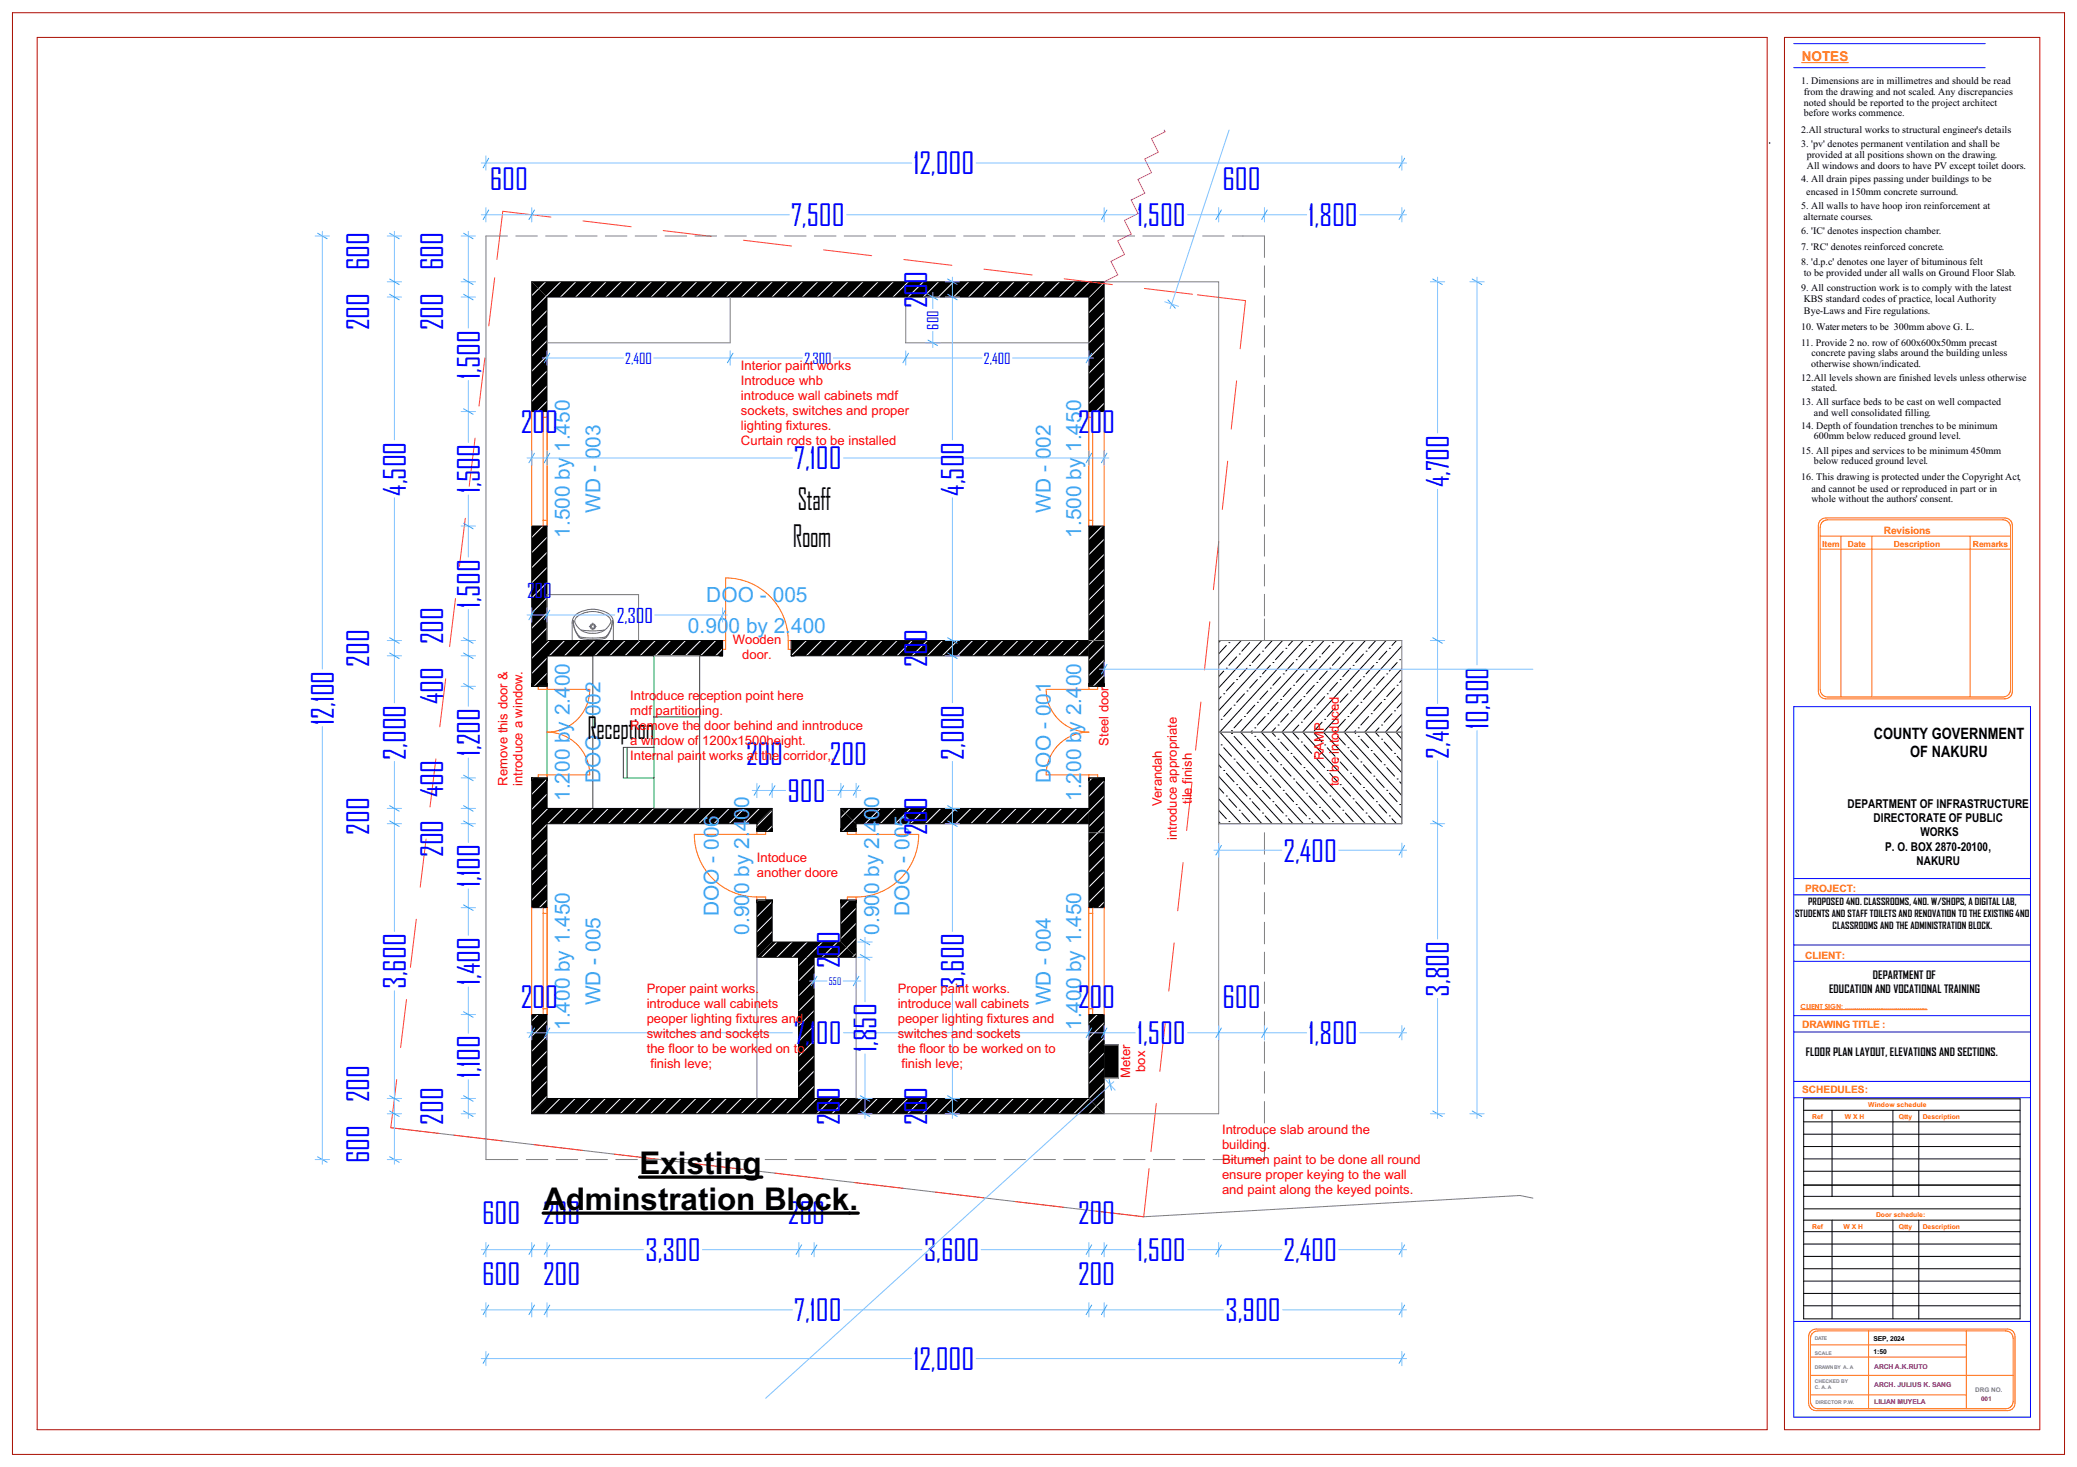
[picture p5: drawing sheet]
<svg xmlns="http://www.w3.org/2000/svg" width="841mm" height="594mm" viewBox="0 0 841 594" stroke-linecap="round" stroke-linejoin="round" font-family="sans-serif">
<defs><g id="words">
<g font-size="12.7">
<text x="259" y="475.3">Existing</text>
<text x="219.9" y="489.9">Adminstration Block.</text>
</g>
<g font-size="12" fill="#00f">
<text x="369.9" y="70.7">12,000</text>
<text x="198.3" y="76.8">600</text>
<text x="495" y="76.8">600</text>
<text x="320.4" y="91.6">7,500</text>
<text x="460.4" y="91.6">1,500</text>
<text x="529.8" y="91.6">1,800</text>
<text x="149.5" y="109.5" transform="rotate(-90 149.5 109.5)">600</text>
<text x="179.4" y="109.5" transform="rotate(-90 179.4 109.5)">600</text>
<text x="375.4" y="124.7" transform="rotate(-90 375.4 124.7)">200</text>
<text x="149.5" y="133.7" transform="rotate(-90 149.5 133.7)">200</text>
<text x="179.4" y="133.7" transform="rotate(-90 179.4 133.7)">200</text>
<text x="194.3" y="153.3" transform="rotate(-90 194.3 153.3)">1,500</text>
<text x="210.9" y="175.2">200</text>
<text x="436.5" y="175.2">200</text>
<text x="321.6" y="190.1">7,100</text>
<text x="586.7" y="197.4" transform="rotate(-90 586.7 197.4)">4,700</text>
<text x="164.3" y="200.8" transform="rotate(-90 164.3 200.8)">4,500</text>
<text x="194.3" y="199.7" transform="rotate(-90 194.3 199.7)">1,500</text>
<text x="390.3" y="200.8" transform="rotate(-90 390.3 200.8)">4,500</text>
<text x="194.3" y="246" transform="rotate(-90 194.3 246)">1,500</text>
<text x="179.4" y="260.9" transform="rotate(-90 179.4 260.9)">200</text>
<text x="149.5" y="269.9" transform="rotate(-90 149.5 269.9)">200</text>
<text x="375.4" y="269.9" transform="rotate(-90 375.4 269.9)">200</text>
<text x="179.4" y="285.2" transform="rotate(-90 179.4 285.2)">400</text>
<text x="135.2" y="293.4" transform="rotate(-90 135.2 293.4)">12,100</text>
<text x="602.7" y="295.1" transform="rotate(-90 602.7 295.1)">10,900</text>
<text x="164.3" y="307.5" transform="rotate(-90 164.3 307.5)">2,000</text>
<text x="194.3" y="306.1" transform="rotate(-90 194.3 306.1)">1,200</text>
<text x="302.1" y="309.9">200</text>
<text x="336.1" y="309.9">200</text>
<text x="390.3" y="307.5" transform="rotate(-90 390.3 307.5)">2,000</text>
<text x="586.7" y="307.2" transform="rotate(-90 586.7 307.2)">2,400</text>
<text x="179.4" y="322.7" transform="rotate(-90 179.4 322.7)">400</text>
<text x="318.8" y="324.7">900</text>
<text x="149.5" y="337.9" transform="rotate(-90 149.5 337.9)">200</text>
<text x="375.4" y="337.9" transform="rotate(-90 375.4 337.9)">200</text>
<text x="179.4" y="347" transform="rotate(-90 179.4 347)">200</text>
<text x="519.8" y="348.9">2,400</text>
<text x="194.3" y="359.1" transform="rotate(-90 194.3 359.1)">1,100</text>
<text x="340.1" y="392" transform="rotate(-90 340.1 392)">200</text>
<text x="164.3" y="400.4" transform="rotate(-90 164.3 400.4)">3,600</text>
<text x="194.3" y="398.9" transform="rotate(-90 194.3 398.9)">1,400</text>
<text x="390.3" y="400.4" transform="rotate(-90 390.3 400.4)">3,600</text>
<text x="210.9" y="408">200</text>
<text x="436.5" y="408">200</text>
<text x="495" y="408">600</text>
<text x="586.7" y="403.5" transform="rotate(-90 586.7 403.5)">3,800</text>
<text x="321.6" y="422.8">7,100</text>
<text x="460.4" y="422.8">1,500</text>
<text x="529.8" y="422.8">1,800</text>
<text x="354.9" y="426" transform="rotate(-90 354.9 426)">1,850</text>
<text x="194.3" y="436.4" transform="rotate(-90 194.3 436.4)">1,100</text>
<text x="149.5" y="446.3" transform="rotate(-90 149.5 446.3)">200</text>
<text x="179.4" y="455.4" transform="rotate(-90 179.4 455.4)">200</text>
<text x="340.1" y="455.4" transform="rotate(-90 340.1 455.4)">200</text>
<text x="375.4" y="455.4" transform="rotate(-90 375.4 455.4)">200</text>
<text x="149.5" y="471.1" transform="rotate(-90 149.5 471.1)">600</text>
<text x="195.2" y="495.8">600</text>
<text x="219.9" y="495.8">200</text>
<text x="319.1" y="495.8">200</text>
<text x="436.5" y="495.8">200</text>
<text x="261.3" y="510.6">3,300</text>
<text x="374.1" y="510.6">3,600</text>
<text x="460.4" y="510.6">1,500</text>
<text x="519.8" y="510.6">2,400</text>
<text x="195.2" y="520.2">600</text>
<text x="219.9" y="520.2">200</text>
<text x="436.5" y="520.2">200</text>
<text x="321.6" y="535">7,100</text>
<text x="496.1" y="535">3,900</text>
<text x="369.9" y="554.7">12,000</text>
</g>
<g font-size="12">
<text x="323" y="206.3">Staff</text>
<text x="321.1" y="221.4">Room</text>
<text x="237.9" y="299.4">Reception</text>
</g>
<g font-size="8.5" fill="#40a5ff">
<text x="230.8" y="183" transform="rotate(-90 230.8 183)">1.450</text>
<text x="437.8" y="183" transform="rotate(-90 437.8 183)">1.450</text>
<text x="243.1" y="207.7" transform="rotate(-90 243.1 207.7)">WD - 003</text>
<text x="425.5" y="207.7" transform="rotate(-90 425.5 207.7)">WD - 002</text>
<text x="230.8" y="217.7" transform="rotate(-90 230.8 217.7)">1.500 by</text>
<text x="437.8" y="217.7" transform="rotate(-90 437.8 217.7)">1.500 by</text>
<text x="286" y="243.9">DOO - 005</text>
<text x="278.6" y="256.3">0.900 by 2.400</text>
<text x="243.1" y="316.9" transform="rotate(-90 243.1 316.9)">DOO - 002</text>
<text x="425.5" y="316.9" transform="rotate(-90 425.5 316.9)">DOO - 001</text>
<text x="230.8" y="324.4" transform="rotate(-90 230.8 324.4)">1.200 by 2.400</text>
<text x="437.8" y="324.4" transform="rotate(-90 437.8 324.4)">1.200 by 2.400</text>
<text x="303.4" y="336.7" transform="rotate(-90 303.4 336.7)">400</text>
<text x="355.9" y="336.7" transform="rotate(-90 355.9 336.7)">400</text>
<text x="291" y="371" transform="rotate(-90 291 371)">DOO - 006</text>
<text x="368.3" y="371" transform="rotate(-90 368.3 371)">DOO - 005</text>
<text x="303.4" y="378.4" transform="rotate(-90 303.4 378.4)">0.900 by 2.</text>
<text x="355.9" y="378.5" transform="rotate(-90 355.9 378.5)">0.900 by 2.</text>
<text x="243.1" y="407" transform="rotate(-90 243.1 407)">WD - 005</text>
<text x="425.5" y="407" transform="rotate(-90 425.5 407)">WD - 004</text>
<text x="230.8" y="417.1" transform="rotate(-90 230.8 417.1)">1.400 by 1.450</text>
<text x="437.8" y="417.1" transform="rotate(-90 437.8 417.1)">1.400 by 1.450</text>
</g>
<g font-size="8" fill="#00f">
<text x="213.4" y="242.2">200</text>
<text x="249.7" y="252.1">2,300</text>
</g>
<g font-size="6.4">
<text x="758.7" y="299.1">COUNTY GOVERNMENT</text>
<text x="773.5" y="306.5">OF NAKURU</text>
</g>
<g font-size="6" fill="#00f">
<text x="380" y="133.4" transform="rotate(-90 380 133.4)">600</text>
<text x="253.2" y="147.3">2,400</text>
<text x="325.7" y="147.3">2,300</text>
<text x="398.4" y="147.3">2,400</text>
</g>
<text font-size="5.5" fill="#f60" x="729.5" y="24.8">NOTES</text>
<g font-size="5.3" fill="#f00">
<text x="300" y="149.7">Interior paint works</text>
<text x="300" y="155.8">Introduce whb</text>
<text x="300" y="161.8">introduce wall cabinets mdf</text>
<text x="300" y="167.9">sockets, switches and proper</text>
<text x="300" y="174">lighting fixtures.</text>
<text x="300" y="180.1">Curtain rods to be installed</text>
<text x="296.8" y="260.8">Wooden</text>
<text x="300.5" y="266.9">door.</text>
<text x="255.2" y="283.3">Introduce reception point here</text>
<text x="255.2" y="289.4">mdf</text>
<text x="265.5" y="289.4">partitioning.</text>
<text x="255.2" y="295.4">Remove the</text>
<text x="285.2" y="295.4">door behind and inntroduce</text>
<text x="255.2" y="301.5">a window of</text>
<text x="284.3" y="301.5">1200x1500height.</text>
<text x="448.8" y="302" transform="rotate(-90 448.8 302)">Steel door</text>
<text x="255.2" y="307.6">Internal paint works at the corridor,.</text>
<text x="536.1" y="307.9" transform="rotate(-90 536.1 307.9)">RAMP</text>
<text x="205.5" y="318.1" transform="rotate(-90 205.5 318.1)">Remove this door &amp;</text>
<text x="211.6" y="318.2" transform="rotate(-90 211.6 318.2)">introduce a window.</text>
<text x="542.2" y="318.4" transform="rotate(-90 542.2 318.4)">to be intoduced</text>
<text x="470.5" y="326.5" transform="rotate(-90 470.5 326.5)">Verandah</text>
<text x="482.6" y="325.5" transform="rotate(-90 482.6 325.5)">tile finish</text>
<text x="476.5" y="340.2" transform="rotate(-90 476.5 340.2)">introduce appropriate</text>
<text x="306.5" y="349.2">Intoduce</text>
<text x="306.5" y="355.3">another doore</text>
<text x="261.9" y="401.9">Proper paint works.</text>
<text x="363.5" y="401.9">Proper paint works.</text>
<text x="261.9" y="408">introduce wall cabinets</text>
<text x="363.5" y="408">introduce</text>
<text x="386.7" y="408">wall cabinets</text>
<text x="261.9" y="414.1">peoper lighting fixtures and</text>
<text x="363.5" y="414.1">peoper lighting fixtures and</text>
<text x="261.9" y="420.1">switches and sockets</text>
<text x="363.5" y="420.1">switches and sockets</text>
<text x="261.9" y="426.2">the floor to be worked on to</text>
<text x="363.5" y="426.2">the floor to be worked on to</text>
<text x="263.4" y="432.3">finish leve;</text>
<text x="365" y="432.3">finish leve;</text>
<text x="457.6" y="436.6" transform="rotate(-90 457.6 436.6)">Meter</text>
<text x="463.7" y="434" transform="rotate(-90 463.7 434)">box</text>
<text x="494.8" y="459.1">Introduce slab around the</text>
<text x="494.8" y="465.2">building</text>
<text x="513" y="465.2">.</text>
<text x="494.8" y="471.2">Bitumen paint to be done all round</text>
<text x="494.8" y="477.3">ensure proper keying to the wall</text>
<text x="494.8" y="483.4">and paint along the keyed points.</text>
</g>
<g font-size="4.9">
<text x="748.1" y="327.1">DEPARTMENT OF INFRASTRUCTURE</text>
<text x="758.7" y="332.9">DIRECTORATE OF PUBLIC</text>
<text x="777.6" y="338.6">WORKS</text>
<text x="763.3" y="344.4">P. O. BOX 2870-20100,</text>
<text x="776" y="350.2">NAKURU</text>
</g>
<g font-size="4.5">
<text x="740.6" y="402">EDUCATION AND VOCATIONAL TRAINING</text>
<text x="758.3" y="396.3">DEPARTMENT OF</text>
<text x="731.2" y="427.6">FLOOR PLAN LAYOUT, ELEVATIONS AND SECTIONS.</text>
</g>
<g font-size="4.1">
<text x="729.3" y="34.1">1. Dimensions are in millimetres and should be read</text>
<text x="730.3" y="38.6">from the drawing and not scaled. Any discrepancies</text>
<text x="730.3" y="46.8">before works commence.</text>
<text x="730.3" y="42.8">noted should be reported to the project architect</text>
<text x="729.3" y="53.7">2.All structural works to structural engineer's details</text>
<text x="729.3" y="59.7">3. 'pv' denotes permanent ventilation and shall be</text>
<text x="731.6" y="63.9">provided at all positions shown on the drawing.</text>
<text x="731.6" y="68.6">All windows and doors to have PV except toilet doors.</text>
<text x="729.3" y="73.8">4. All drain pipes passing under buildings to be</text>
<text x="731.4" y="78.9">encased in 150mm concrete surround.</text>
<text x="729.3" y="84.6">5. All walls to have hoop iron reinforcement at</text>
<text x="730.2" y="89.3">alternate courses.</text>
<text x="729.3" y="94.9">6. 'IC' denotes inspection chamber.</text>
<text x="729.3" y="101.3">7. 'RC' denotes reinforced concrete.</text>
<text x="729.3" y="107.1">8. 'd.p.c' denotes one layer ofbituminous felt</text>
<text x="730.3" y="111.8">to be provided under all walls on Ground Floor Slab.</text>
<text x="729.3" y="117.9">9. All construction work is to comply with the latest</text>
<text x="730.3" y="122.4">KBS standard codes ofpractice, local Authority</text>
<text x="730.4" y="127.2">Bye-Laws and Fire regulations.</text>
<text x="729.3" y="133.5">10. Watermeters to be 300mm above G. L.</text>
<text x="729.3" y="140">11. Provide 2 no. row of600x600x50mm precast</text>
<text x="733.4" y="148.4">otherwise shown/indicated.</text>
<text x="733.5" y="144.1">concrete paving slabs around the building unless</text>
<text x="729.3" y="154.2">12.All levels shown are finished levels unless otherwise</text>
<text x="733.5" y="158.2">stated.</text>
<text x="729.3" y="164">13. All surface beds to be cast on well compacted</text>
<text x="729.3" y="173.6">14. Depth offoundation trenches to be minimum</text>
<text x="734.5" y="168.5">and well consolidated filling.</text>
<text x="734.4" y="177.6">600mm below reduced ground level.</text>
<text x="729.3" y="183.8">15. All pipes and services to be minimum 450mm</text>
<text x="734.5" y="187.7">below reduced ground level.</text>
<text x="729.3" y="194.2">16. This drawing is protected under the Copyright Act,</text>
<text x="733.4" y="203.4">whole without the authors' consent.</text>
<text x="733.5" y="199.1">and cannot be used or reproduced in part or in</text>
</g>
<g font-size="4.1" fill="#f60">
<text x="762.8" y="216.1">Revisions</text>
<text x="730.9" y="361.3">PROJECT:</text>
<text x="730.9" y="388.2">CLIENT:</text>
<text x="729.7" y="416.1">DRAWING TITLE :</text>
<text x="729.7" y="442.8">SCHEDULES:</text>
</g>
<text font-size="4" fill="#00f" x="335.7" y="398.8">550</text>
<g font-size="3.9">
<text x="726.9" y="371.3">STUDENTS AND STAFF TOILETS AND RENOVATION TO THE EXISTING 4NO</text>
<text x="732.2" y="366.4">PROPOSED 4NO. CLASSROOMS, 4NO. W/SHOPS, A DIGITAL LAB,</text>
<text x="742" y="376.1">CLASSROOMS AND THE ADMINISTRATION BLOCK.</text>
</g>
<g font-size="3.4" fill="#f60">
<text x="737.9" y="221.5">Item</text>
<text x="748.2" y="221.5">Date</text>
<text x="766.8" y="221.5">Description</text>
<text x="798.9" y="221.5">Remarks</text>
</g>
<text font-size="2.8" fill="#f60" x="729.1" y="408.5">CLIENT SIGN: ..........................................</text>
<g font-size="2.7" fill="#f60">
<text x="756.5" y="448.1">Window schedule</text>
<text x="733.8" y="453.1">Ref</text>
<text x="747" y="453.1">W X H</text>
<text x="768.9" y="453.1">Qtty</text>
<text x="778.5" y="453.1">Description</text>
<text x="733.8" y="497.6">Ref</text>
<text x="746.4" y="497.6">W X H</text>
<text x="759.6" y="492.6">Door schedule:</text>
<text x="768.9" y="497.6">Qtty</text>
<text x="778.5" y="497.6">Description</text>
</g>
<g font-size="2.7">
<text x="758.6" y="542.9">SEP, 2024</text>
<text x="758.6" y="548.2">1:50</text>
</g>
<g font-size="2.7" fill="#800080">
<text x="758.9" y="554.4">ARCH A.K.RUTO</text>
<text x="758.9" y="561.8">ARCH. JULIUS K. SANG</text>
<text x="758.9" y="568.5">LILIAN MUYELA</text>
</g>
<text font-size="2.6" fill="#7f7f7f" x="799.8" y="563.7">DRG NO.</text>
<text font-size="2.6" fill="#800080" x="802.2" y="567.2">001</text>
<g font-size="2.1" fill="#7f7f7f">
<text x="734.9" y="542.8">DATE</text>
<text x="734.9" y="548.8">SCALE</text>
<text x="734.9" y="554.2">DRAWNBY A. A</text>
<text x="734.9" y="560.1">CHECKED BY</text>
<text x="734.9" y="562.4">C. A. A</text>
<text x="735.1" y="568.5">DIRECTOR P.W.</text>
</g>
</g></defs>
<path d="M5 5.2h831v583.7h-831zM15 15.2h700.6v563.7h-700.6zM722.6 15.2h103.3v563.7h-103.3z" fill="none" stroke="#a80f02" stroke-width=".4"/>
<g fill="none" stroke="#f60" stroke-width=".4">
<path d="M729.5 25.3h18.9M736.8 211l.7-.7 1.8-.6h72.5a3 3 0 0 1 3 3v67.3a3 3 0 0 1-3 3h-72.5a3 3 0 0 1-3-3v-67.3zM737 217.1h77.1M737.6 211.7l.7-.6 1.7-.6h71.1a3 3 0 0 1 3 3v65.7a3 3 0 0 1-3 3h-71.1a3 3 0 0 1-3-3v-65.7zM745.4 217.1v65.1M757.9 217.1v65.1M797.7 217.1v65.1M737 222.4h77.1M729.1 408.8h51.3M732.9 539.4l.7-.7 1.7-.6h77.6a3 3 0 0 1 3 3v27.1a3 3 0 0 1-3 3h-77.6a3 3 0 0 1-3-3v-27.1zM756.6 538.9v31.5M796.2 538.9v31.5"/>
<path d="M733.1 544.6h63.1M733.1 549.5h63.1M733.1 556.9h82.1M733.7 540.1l.6-.6 1.8-.6h76.1a3 3 0 0 1 3 3v25.5a3 3 0 0 1-3 3h-76.1a3 3 0 0 1-3-3v-25.5zM733.1 564.8h63.1"/>
</g>
<path d="M726.3 17.7h77.5M726.3 27.4h77.5M726.3 286.1h95.9v287.7h-95.9zM726.3 355.7h95.9M726.3 362.4h95.9M726.3 389.2h95.9M726.3 382.6h95.9M726.3 417.9h95.9M726.3 411.2h95.9M726.3 437.9h95.9M726.3 444.5h95.9M726.3 535.1h95.9" fill="none" stroke="#00f" stroke-width=".4"/>
<g fill="none" stroke="#000" stroke-width=".4">
<path d="M730.3 444.9h87.7v89.1h-87.7zM730.3 449.6h87.7M730.3 454.2h87.7M730.3 459.2h87.7M741.8 449.6v34.8M766.5 449.6v34.8M777 449.6v34.8M730.3 479.9h87.7M730.3 464.2h87.7M730.3 469.2h87.7M730.3 474.2h87.7M730.3 494h87.7"/>
<path d="M730.3 498.7h87.7M730.3 484.4h87.7M730.4 489.5h87.6M741.8 494v40M766.5 494v40M777 494v40M730.3 503.7h87.7M730.3 508.7h87.7M730.3 513.7h87.7M730.3 518.7h87.7M730.3 523.7h87.7M730.3 528.7h87.7"/>
</g>
<path d="M716.4 57.8l.3 .2z" fill-rule="evenodd" fill="#fff"/>
<path d="M716.7 57.8h-.3l.3 .2" fill="none" stroke="#573938" stroke-width=".4"/>
<!-- layer: Interior - Furniture  -->
<path d="M221.5 265.5h18.5v61.8h-18.5z" fill-rule="evenodd" fill="#fff"/>
<path d="M221.5 265.5h18.5v61.8h-18.5z" fill="none" stroke="#029e21" stroke-width=".4"/>
<path d="M232.9 249.1a11.4 11.4 0 0 1 14.6 .4l.9 2.3v7.6h-16.7v-7.1a4.2 4.2 0 0 1 1.2-3.2z" fill-rule="evenodd" fill="#fff"/>
<g fill="none" stroke="#6a6a6a" stroke-width=".4">
<path d="M232.1 251.2a7.8 7.8 0 0 0 3.2 6.8 26.7 26.7 0 0 0 10.1-.3 9.3 9.3 0 0 0 2.5-6.5v.1a9 9 0 0 1-3.1 7.2 20.2 20.2 0 0 1-10.1-.3 10.3 10.3 0 0 1-2.6-7zM232.8 249.2a11.3 11.3 0 0 1 14.8 .5l.7 1.8 .1 7.9h-16.7v-7.9zM233.6 249.8a10.3 10.3 0 0 1 13.4 .7 2.39 2.39 0 0 1-.6 3.1 8.5 8.5 0 0 1-13.1-.6 2.18 2.18 0 0 1 .3-3.2zM235.4 255.1l4.6 .4 4.7-.4M238.6 253.7h.9M240 252.3v.9M240 254.2v.9M240.5 253.7h.9"/>
<circle cx="240" cy="253.7" r=".77"/>
<circle cx="240" cy="253.7" r="1.08"/>
</g>
<!-- layer: 2D Drafting - General -->
<path d="M493.4 296.4h74.2v37.1h-74.2z" fill-rule="evenodd" fill="#fff"/>
<g fill="none" stroke="#000" stroke-width=".4">
<path d="M493.9 296.4l33.8 37.1M498.6 297h.1M499.7 298.2l3.1 3.4M502.3 296.4l33.8 37.1M506.5 296.4l.5 .6M508.1 298.2h.1M509.1 299.3l3.2 3.5M510.7 296.4l33.8 37.1M514.9 296.4l1.6 1.8M517.5 299.3h.1M519.1 296.4l33.8 37.1M523.3 296.4l2.6 2.9"/>
<path d="M527.5 296.4l33.8 37.1M532.2 297l3.1 3.5M535.8 296.4l31.8 34.9M540.6 297h.1M541.6 298.2l3.2 3.4M544.2 296.4l23.4 25.7M548.4 296.4l.5 .6M550 298.2h.1M551 299.3l3.2 3.5M552.6 296.4l15 16.5M556.8 296.4l1.6 1.8M559.4 299.3h.1"/>
<path d="M561 296.4l6.6 7.3M565.2 296.4l2.4 2.7M493.4 305.1l25.9 28.4M493.4 314.3l17.6 19.2M493.4 309.7l1.1 1.1M493.4 318.9l2.1 2.3M494.5 301.6h.1M495.5 312h.1M495.5 302.8l3.1 3.4M496.5 313.1l3.2 3.5M499.7 307.4h.1M500.7 317.7h.1"/>
<path d="M500.7 308.5l3.2 3.5M501.8 318.9l3.1 3.4M503.9 302.8h.1M504.9 313.1h.1M504.9 303.9l3.2 3.5M506 314.3l3.1 3.4M509.1 308.5h.1M510.2 318.9h.1M510.2 309.7l3.1 3.4M513.3 303.9h.1M514.4 314.3h.1M514.4 305.1l3.1 3.4"/>
<path d="M515.4 315.4l3.2 3.5M518.6 309.7h.1M518.6 300.5l3.1 3.4M519.6 310.8l3.1 3.5M522.7 305.1h.1M523.8 315.4h.1M523.8 306.2l3.1 3.5M524.8 316.6l3.2 3.4M526.9 300.5h.1M528 310.8h.1M528 301.6l3.1 3.5M529 312l3.2 3.4"/>
<path d="M532.2 306.2h.1M533.2 316.6h.1M533.2 307.4l3.2 3.4M534.3 317.7l3.1 3.5M536.4 301.6h.1M537.4 312h.1M537.4 302.8l3.2 3.4M538.5 313.1l3.1 3.5M541.6 307.4h.1M542.7 317.7h.1M542.7 308.5l3.1 3.5M543.7 318.9l3.1 3.4"/>
<path d="M545.8 302.8h.1M546.8 313.1h.1M546.8 303.9l3.2 3.5M547.9 314.3l3.1 3.4M551 308.5h.1M552.1 318.9h.1M552.1 309.7l3.1 3.4M555.2 303.9h.1M556.3 314.3h.1M556.3 305.1l3.1 3.4M557.3 315.4l3.2 3.5M560.5 309.7h.1"/>
<path d="M560.5 300.5l3.1 3.4M561.5 310.8l3.2 3.5M564.7 305.1h.1M565.7 315.4h.1M565.7 306.2l1.9 2.1M566.8 316.6l.8 .9M493.4 323.5l9.2 10M493.4 332.7l.8 .8M493.4 328.1l3.1 3.4M496.5 322.3h.1M497.6 332.7h.1M497.6 323.5l3.1 3.4"/>
<path d="M501.8 328.1h.1M502.8 329.2l3.2 3.5M506 323.5h.1M507 324.6l3.2 3.5M511.2 329.2h.1M511.2 320l3.2 3.5M512.3 330.4l2.8 3.1M515.4 324.6h.1M516.5 325.8l3.1 3.4M519.6 320h.1M520.6 330.4h.1M520.6 321.2l3.2 3.4"/>
<path d="M521.7 331.5l1.8 2M524.8 325.8h.1M525.9 326.9l3.1 3.5M529 321.2h.1M530.1 331.5h.1M530.1 322.3l3.1 3.5M531.1 332.7l.8 .8M534.3 326.9h.1M535.3 328.1l3.2 3.4M538.5 322.3h.1M539.5 332.7h.1M539.5 323.5l3.2 3.4"/>
<path d="M543.7 328.1h.1M544.8 329.2l3.1 3.5M547.9 323.5h.1M548.9 324.6l3.2 3.5M553.1 329.2h.1M553.1 320l3.2 3.5M554.2 330.4l2.9 3.1M557.3 324.6h.1M558.4 325.8l3.1 3.4M561.5 320h.1M562.6 330.4h.1M562.6 321.2l3.1 3.4"/>
<path d="M563.6 331.5l1.8 2M566.8 325.8h.1"/>
</g>
<path d="M493.4 296.4h74.2v37.1h-74.2z" fill="none" stroke="#7f7f7f" stroke-width=".4"/>
<path d="M493.4 259.4h74.2v37h-74.2z" fill-rule="evenodd" fill="#fff"/>
<g fill="none" stroke="#000" stroke-width=".4">
<path d="M494.2 259.4l-.8 .8M502.6 259.4l-9.2 10M511 259.4l-17.6 19.2M515.1 259.4l-2.8 3.1M519.3 259.4l-25.9 28.4M523.5 259.4l-1.8 2M527.7 259.4l-33.8 37M531.9 259.4l-.8 .8M536.1 259.4l-33.8 37M544.5 259.4l-33.8 37M552.9 259.4l-33.8 37M557.1 259.4l-2.9 3.1"/>
<path d="M561.3 259.4l-33.8 37M565.4 259.4l-1.8 2M495.5 271.7l-2.1 2.3M496.5 270.6h.1M496.5 261.4l-3.1 3.4M497.6 260.2h.1M499.7 276.3l-3.2 3.5M500.7 275.2h.1M500.7 266l-3.1 3.4M501.8 264.8h.1M504.9 279.8h.1M504.9 270.6l-3.1 3.4"/>
<path d="M506 269.4h.1M506 260.2l-3.2 3.5M509.1 275.2l-3.1 3.4M510.2 274h.1M510.2 264.8l-3.2 3.5M511.2 263.7h.1M513.3 279.8l-3.1 3.4M514.4 278.6h.1M514.4 269.4l-3.2 3.5M515.4 268.3h.1M518.6 274l-3.2 3.5M519.6 272.9h.1"/>
<path d="M519.6 263.7l-3.1 3.4M520.6 262.5h.1M522.7 278.6l-3.1 3.5M523.8 277.5h.1M523.8 268.3l-3.2 3.4M524.8 267.1h.1M528 272.9l-3.2 3.4M529 271.7h.1M529 262.5l-3.1 3.5M530.1 261.4h.1M532.2 277.5l-3.2 3.4M533.2 276.3h.1"/>
<path d="M533.2 267.1l-3.1 3.5M534.3 266h.1M537.4 271.7l-3.1 3.5M538.5 270.6h.1M538.5 261.4l-3.2 3.4M539.5 260.2h.1M541.6 276.3l-3.1 3.5M542.7 275.2h.1M542.7 266l-3.2 3.4M543.7 264.8h.1M546.8 279.8h.1M546.8 270.6l-3.1 3.4"/>
<path d="M547.9 269.4h.1M547.9 260.2l-3.1 3.5M551 275.2l-3.1 3.4M552.1 274h.1M552.1 264.8l-3.2 3.5M553.1 263.7h.1M555.2 279.8l-3.1 3.4M556.3 278.6h.1M556.3 269.4l-3.2 3.5M557.3 268.3h.1M560.5 274l-3.2 3.5M561.5 272.9h.1"/>
<path d="M561.5 263.7l-3.1 3.4M562.6 262.5h.1M564.7 278.6l-3.2 3.5M565.7 277.5h.1M565.7 268.3l-3.1 3.4M566.8 267.1h.1M567.6 280l-15 16.4M567.6 270.8l-23.4 25.6M567.6 261.6l-31.8 34.8M567.6 275.4l-.8 .9M494.5 291.3h.1M494.5 282.1l-1.1 1.1"/>
<path d="M495.5 280.9h.1M498.6 295.9h.1M498.6 286.7l-3.1 3.4M499.7 285.5h.1M502.8 291.3l-3.1 3.4M503.9 290.1h.1M503.9 280.9l-3.2 3.5M507 295.9l-.5 .5M508.1 294.7h.1M508.1 285.5l-3.2 3.5M509.1 284.4h.1M512.3 290.1l-3.2 3.5"/>
<path d="M513.3 289h.1M516.5 294.7l-1.6 1.7M517.5 293.6h.1M517.5 284.4l-3.1 3.4M518.6 283.2h.1M521.7 289l-3.1 3.4M522.7 287.8h.1M525.9 293.6l-2.6 2.8M526.9 292.4h.1M526.9 283.2l-3.1 3.5M528 282.1h.1M531.1 287.8l-3.1 3.5"/>
<path d="M532.2 286.7h.1M535.3 292.4l-3.1 3.5M536.4 291.3h.1M536.4 282.1l-3.2 3.4M537.4 280.9h.1M540.6 295.9h.1M540.6 286.7l-3.2 3.4M541.6 285.5h.1M544.8 291.3l-3.2 3.4M545.8 290.1h.1M545.8 280.9l-3.1 3.5M548.9 295.9l-.5 .5"/>
<path d="M550 294.7h.1M550 285.5l-3.2 3.5M551 284.4h.1M554.2 290.1l-3.2 3.5M555.2 289h.1M558.4 294.7l-1.6 1.7M559.4 293.6h.1M559.4 284.4l-3.1 3.4M560.5 283.2h.1M563.6 289l-3.1 3.4M564.7 287.8h.1M567.6 289.2l-6.6 7.2"/>
<path d="M567.6 293.8l-2.4 2.6M567.6 284.6l-1.9 2.1"/>
</g>
<path d="M493.4 259.4h74.2v37h-74.2zM447.1 423h5.8v13.5h-5.8z" fill="none" stroke="#7f7f7f" stroke-width=".4"/>
<path d="M447.1 423h5.8v13.5h-5.8z" fill-rule="evenodd" fill="#000"/>
<!-- layer: Structural - Bearing -->
<g fill="#000">
<path d="M215.3 114.1l6.2 6.2v46.3h-6.2z" fill-rule="evenodd"/>
<path d="M215.3 213h6.2v64.9h-6.2z" fill-rule="evenodd"/>
<path d="M215.3 315h6.2v52.5h-6.2z" fill-rule="evenodd"/>
<path d="M215.3 410.8h6.2v34l-6.2 6.2z" fill-rule="evenodd"/>
</g>
<g fill="none" stroke="#fff" stroke-width=".4">
<path d="M218.1 116.9l-2.8 2.8M221.2 120l-5.9 5.8M221.5 138l-6.2 6.2M221.5 131.9l-6.2 6.2M221.5 125.8l-6.2 6.2M221.5 156.4l-6.2 6.2M221.5 150.3l-6.2 6.1M221.5 144.1l-6.2 6.2M221.5 162.5l-4.2 4.1M219.9 213l-4.6 4.6M221.5 217.6l-6.2 6.1M221.5 235.9l-6.2 6.2"/>
<path d="M221.5 229.8l-6.2 6.2M221.5 223.7l-6.2 6.2M221.5 254.3l-6.2 6.2M221.5 248.2l-6.2 6.1M221.5 242l-6.2 6.2M221.5 272.6l-5.3 5.3M221.5 266.5l-6.2 6.2M221.5 260.4l-6.2 6.2M215.8 315l-.5 .5M221.5 315.5l-6.2 6.1M221.5 339.9l-6.2 6.2M221.5 333.8l-6.2 6.2"/>
<path d="M221.5 327.7l-6.2 6.2M221.5 321.6l-6.2 6.2M221.5 358.3l-6.2 6.2M221.5 352.2l-6.2 6.2M221.5 346.1l-6.2 6.1M221.5 364.4l-3.1 3.1M217.9 410.8l-2.6 2.6M221.5 419.5l-6.2 6.2M221.5 413.4l-6.2 6.1M221.5 437.8l-6.2 6.2M221.5 431.7l-6.2 6.2M221.5 425.6l-6.2 6.2"/>
<path d="M221.5 444l-6.2 6.1"/>
</g>
<g fill="#fff">
<path d="M215.3 166.6h6.2v46.4h-6.2z" fill-rule="evenodd"/>
<path d="M215.3 367.5h6.2v43.3h-6.2z" fill-rule="evenodd"/>
</g>
<path d="M215.3 166.6h6.2M215.3 213h6.2M215.3 276.8v1.1h6.2v-1.1M215.3 316.1v-1.1h6.2v1.1M215.3 367.5h6.2M215.3 410.8h6.2" fill="none" stroke="#000" stroke-width=".4"/>
<!-- layer: Structural - Bearing -->
<path d="M215.3 114.1v52.5M221.5 120.3v46.3M215.3 213v64.9M221.5 213v46.4M221.5 265.5v12.4M215.3 315v52.5M221.5 315v12.3M221.5 333.5v34M215.3 410.8v40.2M221.5 410.8v34" fill="none" stroke="#000" stroke-width=".4"/>
<path d="M215.3 166.6v46.4M221.5 166.6v46.4" fill="none" stroke="#f60" stroke-width=".4"/>
<g fill="#fff">
<path d="M219.9 210.7h1.6v2.3h-1.6z" fill-rule="evenodd"/>
<path d="M219.9 166.6h1.6v2.4h-1.6z" fill-rule="evenodd"/>
<path d="M219.9 169h1.6v41.7h-1.6z" fill-rule="evenodd"/>
</g>
<path d="M219.9 166.6v46.4M219.9 169h1.6M221.5 166.6v46.4M219.9 210.7h1.6M215.3 367.5v43.3M221.5 367.5v43.3" fill="none" stroke="#f60" stroke-width=".4"/>
<path d="M219.9 166.6h1.6M219.9 213h1.6" fill="none" stroke="#000" stroke-width=".4"/>
<g fill="#fff">
<path d="M219.9 408.5h1.6v2.3h-1.6z" fill-rule="evenodd"/>
<path d="M219.9 367.5h1.6v2.3h-1.6z" fill-rule="evenodd"/>
<path d="M219.9 369.8h1.6v38.7h-1.6z" fill-rule="evenodd"/>
</g>
<path d="M238.8 279.1a17.3 17.3 0 0 1-17.3 17.3 17.3 17.3 0 0 1 17.3 17.3M219.9 367.5v43.3M219.9 369.8h1.6M221.5 367.5v43.3M219.9 408.5h1.6" fill="none" stroke="#f60" stroke-width=".4"/>
<path d="M219.9 367.5h1.6M219.9 410.8h1.6" fill="none" stroke="#000" stroke-width=".4"/>
<g fill="#fff">
<path d="M217.9 313.7h3.6v1.3h-3.6z" fill-rule="evenodd"/>
<path d="M217.9 277.9h3.6v1.2h-3.6z" fill-rule="evenodd"/>
</g>
<path d="M221.5 279.1v-1.2h-3.6v1.2h20.9M221.5 313.7v1.3h-3.6v-1.3h20.9" fill="none" stroke="#f60" stroke-width=".4"/>
<path d="M215.3 276.8v1.1h6.2v-1.1M215.3 316.1v-1.1h6.2v1.1" fill="none" stroke="#000" stroke-width=".4"/>
<g fill="#000">
<path d="M440.9 120.3l6.2-6.2v52.5h-6.2z" fill-rule="evenodd"/>
<path d="M440.9 213h6.2v64.9h-6.2z" fill-rule="evenodd"/>
<path d="M440.9 315h6.2v52.5h-6.2z" fill-rule="evenodd"/>
<path d="M440.9 410.8h6.2v40.2l-6.2-6.2z" fill-rule="evenodd"/>
</g>
<g fill="none" stroke="#fff" stroke-width=".4">
<path d="M447.1 114.3l-6.2 6.2M447.1 138.8l-6.2 6.2M447.1 132.7l-6.2 6.2M447.1 126.6l-6.2 6.1M447.1 120.4l-6.2 6.2M447.1 157.2l-6.2 6.1M447.1 151l-6.2 6.2M447.1 144.9l-6.2 6.2M447.1 163.3l-3.4 3.3M446.3 213l-5.4 5.4M447.1 218.4l-6.2 6.1M447.1 236.7l-6.2 6.2"/>
<path d="M447.1 230.6l-6.2 6.2M447.1 224.5l-6.2 6.2M447.1 255.1l-6.2 6.1M447.1 248.9l-6.2 6.2M447.1 242.8l-6.2 6.2M447.1 273.4l-4.5 4.5M447.1 267.3l-6.2 6.2M447.1 261.2l-6.2 6.2M442.2 315l-1.3 1.3M447.1 316.3l-6.2 6.1M447.1 334.6l-6.2 6.2M447.1 328.5l-6.2 6.2"/>
<path d="M447.1 322.4l-6.2 6.2M447.1 359.1l-6.2 6.2M447.1 353l-6.2 6.1M447.1 346.8l-6.2 6.2M447.1 340.7l-6.2 6.2M447.1 365.2l-2.3 2.3M444.3 410.8l-3.4 3.4M447.1 414.2l-6.2 6.1M447.1 438.6l-6.2 6.2M447.1 432.5l-6.2 6.2M447.1 426.4l-6.2 6.2M447.1 420.3l-6.2 6.2"/>
<path d="M447.1 450.9h-.1M447.1 444.8l-3.1 3.1"/>
</g>
<g fill="#fff">
<path d="M440.9 166.6h6.2v46.4h-6.2z" fill-rule="evenodd"/>
<path d="M440.9 367.5h6.2v43.3h-6.2z" fill-rule="evenodd"/>
</g>
<path d="M440.9 166.6h6.2M440.9 213h6.2M440.9 276.8v1.1h6.2v-1.1M440.9 316.1v-1.1h6.2v1.1M440.9 367.5h6.2M440.9 410.8h6.2" fill="none" stroke="#000" stroke-width=".4"/>
<!-- layer: Structural - Bearing -->
<path d="M447.1 114.1v52.5M440.9 120.3v46.3M440.9 213v46.4M447.1 213v64.9M440.9 265.5v12.4M440.9 315v12.3M447.1 315v52.5M440.9 333.5v34M440.9 410.8v34M447.1 410.8v40.2" fill="none" stroke="#000" stroke-width=".4"/>
<path d="M440.9 166.6v46.4M447.1 166.6v46.4" fill="none" stroke="#f60" stroke-width=".4"/>
<g fill="#fff">
<path d="M440.9 210.7h1.6v2.3h-1.6z" fill-rule="evenodd"/>
<path d="M440.9 166.6h1.6v2.4h-1.6z" fill-rule="evenodd"/>
<path d="M440.9 169h1.6v41.7h-1.6z" fill-rule="evenodd"/>
</g>
<path d="M440.9 166.6v46.4M440.9 169h1.6M442.5 166.6v46.4M440.9 210.7h1.6M440.9 367.5v43.3M447.1 367.5v43.3" fill="none" stroke="#f60" stroke-width=".4"/>
<path d="M440.9 166.6h1.6M440.9 213h1.6" fill="none" stroke="#000" stroke-width=".4"/>
<g fill="#fff">
<path d="M440.9 408.5h1.6v2.3h-1.6z" fill-rule="evenodd"/>
<path d="M440.9 367.5h1.6v2.3h-1.6z" fill-rule="evenodd"/>
<path d="M440.9 369.8h1.6v38.7h-1.6z" fill-rule="evenodd"/>
</g>
<path d="M423.6 279.1a17.3 17.3 0 0 0 17.3 17.3 17.3 17.3 0 0 0-17.3 17.3M440.9 367.5v43.3M440.9 369.8h1.6M442.5 367.5v43.3M440.9 408.5h1.6" fill="none" stroke="#f60" stroke-width=".4"/>
<path d="M440.9 367.5h1.6M440.9 410.8h1.6" fill="none" stroke="#000" stroke-width=".4"/>
<g fill="#fff">
<path d="M440.9 277.9h3.6v1.2h-3.6z" fill-rule="evenodd"/>
<path d="M440.9 313.7h3.6v1.3h-3.6z" fill-rule="evenodd"/>
</g>
<path d="M293.8 234a25.3 25.3 0 0 1 25.4 25.4M423.6 279.1h20.9v-1.2h-3.6v1.2M423.6 313.7h20.9v1.3h-3.6v-1.3" fill="none" stroke="#f60" stroke-width=".4"/>
<path d="M215.3 114.1h231.8M221.5 120.3h219.4M221.5 259.4h71.1M320.4 259.4h120.5M221.5 265.5h71.1M320.4 265.5h120.5M440.9 276.8v1.1h6.2v-1.1M440.9 316.1v-1.1h6.2v1.1" fill="none" stroke="#000" stroke-width=".4"/>
<g fill="#000">
<path d="M215.3 114.1h231.8l-6.2 6.2h-219.4z" fill-rule="evenodd"/>
<path d="M221.5 259.4h71.1v6.1h-71.1z" fill-rule="evenodd"/>
<path d="M320.4 259.4h120.5v6.1h-120.5z" fill-rule="evenodd"/>
</g>
<g fill="none" stroke="#fff" stroke-width=".4">
<path d="M220.9 114.1l-2.8 2.8M227 114.1l-5.8 5.9M233.2 114.1l-6.2 6.2M239.3 114.1l-6.2 6.2M245.4 114.1l-6.2 6.2M251.5 114.1l-6.2 6.2M257.6 114.1l-6.1 6.2M263.8 114.1l-6.2 6.2M269.9 114.1l-6.2 6.2M276 114.1l-6.2 6.2M282.1 114.1l-6.2 6.2M288.2 114.1l-6.2 6.2"/>
<path d="M294.3 114.1l-6.1 6.2M300.5 114.1l-6.2 6.2M306.6 114.1l-6.2 6.2M312.7 114.1l-6.2 6.2M318.8 114.1l-6.2 6.2M324.9 114.1l-6.1 6.2M331.1 114.1l-6.2 6.2M337.2 114.1l-6.2 6.2M343.3 114.1l-6.2 6.2M349.4 114.1l-6.2 6.2M355.5 114.1l-6.1 6.2M361.7 114.1l-6.2 6.2"/>
<path d="M367.8 114.1l-6.2 6.2M373.9 114.1l-6.2 6.2M380 114.1l-6.2 6.2M386.1 114.1l-6.1 6.2M392.3 114.1l-6.2 6.2M398.4 114.1l-6.2 6.2M404.5 114.1l-6.2 6.2M410.6 114.1l-6.2 6.2M416.7 114.1l-6.2 6.2M422.8 114.1l-6.1 6.2M429 114.1l-6.2 6.2M435.1 114.1l-6.2 6.2"/>
<path d="M441.2 114.1l-6.2 6.2M222.5 259.4l-1 1M228.6 259.4l-6.1 6.1M234.8 259.4l-6.2 6.1M240.9 259.4l-6.2 6.1M247 259.4l-6.2 6.1M253.1 259.4l-6.2 6.1M259.2 259.4l-6.1 6.1M265.4 259.4l-6.2 6.1M271.5 259.4l-6.2 6.1M277.6 259.4l-6.2 6.1M283.7 259.4l-6.2 6.1"/>
<path d="M289.8 259.4l-6.2 6.1M326.5 259.4l-6.1 6.1M332.7 259.4l-6.2 6.1M338.8 259.4l-6.2 6.1M344.9 259.4l-6.2 6.1M351 259.4l-6.2 6.1M357.1 259.4l-6.1 6.1M363.3 259.4l-6.2 6.1M369.4 259.4l-6.2 6.1M375.5 259.4l-6.2 6.1M381.6 259.4l-6.2 6.1M387.7 259.4l-6.1 6.1"/>
<path d="M393.9 259.4l-6.2 6.1M400 259.4l-6.2 6.1M406.1 259.4l-6.2 6.1M412.2 259.4l-6.2 6.1M418.3 259.4l-6.2 6.1M424.4 259.4l-6.1 6.1M430.6 259.4l-6.2 6.1M436.7 259.4l-6.2 6.1M292.6 262.7l-2.8 2.8M440.9 261.2l-4.3 4.3"/>
</g>
<path d="M291.4 259.4h1.2v6.1h-1.2M321.5 259.4h-1.1v6.1h1.1" fill="none" stroke="#000" stroke-width=".4"/>
<!-- layer: Structural - Bearing -->
<g fill="#fff">
<path d="M319.2 259.4h1.2v3.5h-1.2z" fill-rule="evenodd"/>
<path d="M292.6 259.4h1.2v3.5h-1.2z" fill-rule="evenodd"/>
</g>
<path d="M293.8 234v28.9h-1.2v-3.5h1.2M319.2 259.4h1.2v3.5h-1.2zM372 337.9a25.3 25.3 0 0 1-25.4 25.3" fill="none" stroke="#f60" stroke-width=".4"/>
<path d="M291.4 259.4h1.2v6.1h-1.2M321.5 259.4h-1.1v6.1h1.1M221.5 333.5h85M221.5 327.3h91.2M440.9 333.5h-94.3v3.1M440.9 327.3h-100.4v9.3M340.5 364.4v17h-27.8M346.6 364.4v23.2h-16.9v57.2h111.2M306.5 387.6h17v57.2h-102M215.3 451h231.8" fill="none" stroke="#000" stroke-width=".4"/>
<g fill="#000">
<path d="M221.5 327.3h91.2l-6.2 6.2h-85z" fill-rule="evenodd"/>
<path d="M340.5 327.3h100.4v6.2h-94.3z" fill-rule="evenodd"/>
<path d="M340.5 327.3l6.1 6.2v3.1h-6.1z" fill-rule="evenodd"/>
<path d="M306.5 387.6l6.2-6.2h27.8l6.1 6.2z" fill-rule="evenodd"/>
<path d="M323.5 387.6h6.2v57.2h-6.2z" fill-rule="evenodd"/>
<path d="M340.5 364.4h6.1v23.2l-6.1-6.2z" fill-rule="evenodd"/>
<path d="M215.3 451l6.2-6.2h219.4l6.2 6.2z" fill-rule="evenodd"/>
</g>
<g fill="none" stroke="#fff" stroke-width=".4">
<path d="M221.8 327.3l-.3 .4M228 327.3l-6.2 6.2M234.1 327.3l-6.2 6.2M240.2 327.3l-6.2 6.2M246.3 327.3l-6.2 6.2M252.4 327.3l-6.1 6.2M258.6 327.3l-6.2 6.2M264.7 327.3l-6.2 6.2M270.8 327.3l-6.2 6.2M276.9 327.3l-6.2 6.2M283 327.3l-6.2 6.2M289.1 327.3l-6.1 6.2"/>
<path d="M295.3 327.3l-6.2 6.2M301.4 327.3l-6.2 6.2M307.5 327.3l-6.2 6.2M344.2 327.3l-3.7 3.8M350.3 327.3l-9.3 9.3M356.5 327.3l-6.2 6.2M362.6 327.3l-6.2 6.2M368.7 327.3l-6.2 6.2M374.8 327.3l-6.2 6.2M380.9 327.3l-6.2 6.2M387 327.3l-6.1 6.2M393.2 327.3l-6.2 6.2"/>
<path d="M399.3 327.3l-6.2 6.2M405.4 327.3l-6.2 6.2M411.5 327.3l-6.2 6.2M417.6 327.3l-6.1 6.2M423.8 327.3l-6.2 6.2M429.9 327.3l-6.2 6.2M436 327.3l-6.2 6.2M440.9 328.6l-5 4.9M343.8 364.4l-3.3 3.4M346.6 380l-7.6 7.6M346.6 373.9l-6.1 6.1M346.6 367.7l-6.1 6.2"/>
<path d="M314.6 381.4l-6.2 6.2M320.7 381.4l-6.2 6.2M326.8 381.4l-6.1 6.2M329.7 397l-6.2 6.2M329.7 390.9l-6.2 6.1M333 381.4l-9.5 9.5M339.1 381.4l-6.2 6.2M346.6 386.1l-1.5 1.5M329.7 415.3l-6.2 6.2M329.7 409.2l-6.2 6.2M329.7 403.1l-6.2 6.2M329.7 439.8l-11.2 11.2"/>
<path d="M329.7 433.7l-6.2 6.2M329.7 427.6l-6.2 6.2M329.7 421.5l-6.2 6.1M226.8 444.8l-6.2 6.2M232.9 444.8l-6.2 6.2M239 444.8l-6.2 6.2M245.1 444.8l-6.1 6.2M251.3 444.8l-6.2 6.2M257.4 444.8l-6.2 6.2M263.5 444.8l-6.2 6.2M269.6 444.8l-6.2 6.2M275.7 444.8l-6.2 6.2"/>
<path d="M281.8 444.8l-6.1 6.2M288 444.8l-6.2 6.2M294.1 444.8l-6.2 6.2M300.2 444.8l-6.2 6.2M306.3 444.8l-6.2 6.2M312.4 444.8l-6.1 6.2M318.6 444.8l-6.2 6.2M330.8 444.8l-6.2 6.2M336.9 444.8l-6.2 6.2M343 444.8l-6.1 6.2M349.2 444.8l-6.2 6.2M355.3 444.8l-6.2 6.2"/>
<path d="M361.4 444.8l-6.2 6.2M367.5 444.8l-6.2 6.2M373.6 444.8l-6.2 6.2M379.7 444.8l-6.1 6.2M385.9 444.8l-6.2 6.2M392 444.8l-6.2 6.2M398.1 444.8l-6.2 6.2M404.2 444.8l-6.2 6.2M410.3 444.8l-6.1 6.2M416.5 444.8l-6.2 6.2M422.6 444.8l-6.2 6.2M428.7 444.8l-6.2 6.2"/>
<path d="M434.8 444.8l-6.2 6.2M440.9 444.8l-6.1 6.2M444 447.9l-3.1 3.1M447 450.9v.1"/>
</g>
<path d="M340.5 335.5v1.1h6.1v-1.1M340.5 365.6v-1.2h6.1v1.2" fill="none" stroke="#000" stroke-width=".4"/>
<!-- layer: Structural - Bearing -->
<g fill="#fff">
<path d="M343.1 363.2h3.5v1.2h-3.5z" fill-rule="evenodd"/>
<path d="M343.1 336.6h3.5v1.3h-3.5z" fill-rule="evenodd"/>
</g>
<path d="M281.1 337.9a25.3 25.3 0 0 0 25.4 25.3M346.6 337.9v-1.3h-3.5v1.3h28.9M343.1 363.2h3.5v1.2h-3.5z" fill="none" stroke="#f60" stroke-width=".4"/>
<path d="M306.5 333.5v3.1M312.7 327.3v9.3M340.5 335.5v1.1h6.1v-1.1M306.5 364.4v23.2M312.7 364.4v17M340.5 365.6v-1.2h6.1v1.2" fill="none" stroke="#000" stroke-width=".4"/>
<g fill="#000">
<path d="M312.7 327.3v9.3h-6.2v-3.1z" fill-rule="evenodd"/>
<path d="M306.5 364.4h6.2v17l-6.2 6.2z" fill-rule="evenodd"/>
</g>
<path d="M312.7 334.4l-2.2 2.2M312.7 328.3l-6.2 6.2M307.1 364.4l-.6 .7M312.7 377.3l-6.2 6.1M312.7 371.1l-6.2 6.2M312.7 365l-6.2 6.2" fill="none" stroke="#fff" stroke-width=".4"/>
<path d="M306.5 335.5v1.1h6.2v-1.1M306.5 365.6v-1.2h6.2v1.2" fill="none" stroke="#000" stroke-width=".4"/>
<!-- layer: Structural - Bearing -->
<g fill="#fff">
<path d="M306.5 363.2h3.5v1.2h-3.5z" fill-rule="evenodd"/>
<path d="M306.5 336.6h3.5v1.3h-3.5z" fill-rule="evenodd"/>
</g>
<path d="M281.1 337.9h28.9v-1.3h-3.5v1.3M306.5 363.2h3.5v1.2h-3.5z" fill="none" stroke="#f60" stroke-width=".4"/>
<path d="M306.5 335.5v1.1h6.2v-1.1M306.5 365.6v-1.2h6.2v1.2" fill="none" stroke="#000" stroke-width=".4"/>
<!-- layer: Interior - Furniture  -->
<path d="M264.8 290.3h18.5v37h-18.5z" fill-rule="evenodd" fill="#fff"/>
<path d="M264.8 290.3h18.5v37h-18.5z" fill="none" stroke="#029e21" stroke-width=".4"/>
<path d="M252.4 302.6h12.4v12.4h-12.4z" fill-rule="evenodd" fill="#fff"/>
<path d="M252.4 302.6h12.4v12.4h-12.4zM253.9 302.6v12.4" fill="none" stroke="#029e21" stroke-width=".4"/>
<path d="M264.8 265.5h18.5v24.8h-18.5z" fill-rule="evenodd" fill="#fff"/>
<path d="M264.8 265.5h18.5v24.8h-18.5z" fill="none" stroke="#029e21" stroke-width=".4"/>
<!-- layer: 2D Drafting - General -->
<g fill="none" stroke="#7f7f7f" stroke-width=".4">
<path d="M205.5 95.6h-8.7v373.9h12.9M208.8 95.6h8.8M220.9 95.6h8.8M233 95.6h8.8M245.1 95.6h8.7M257.2 95.6h8.7M269.3 95.6h8.7M281.4 95.6h8.7M293.5 95.6h8.7M305.6 95.6h8.7M317.7 95.6h8.7M329.8 95.6h8.7"/>
<path d="M341.8 95.6h8.8M353.9 95.6h8.8M366 95.6h8.8M378.1 95.6h8.7M390.2 95.6h8.7M402.3 95.6h8.7M414.4 95.6h8.7M426.5 95.6h8.7M438.6 95.6h8.7M450.7 95.6h8.7M462.8 95.6h8.7M474.8 95.6h8.8"/>
<path d="M486.9 95.6h8.8M499 95.6h13v8.7M447.1 114.1h46.3v336.9h-46.3M512 107.6v8.8M512 119.7v8.8M295.7 120.3v18.5h-74.2M366.7 120.3v18.5h74.2M512 131.8v8.8M512 143.9v8.7M512 156v8.7M512 168.1v8.7M512 180.2v8.7"/>
<path d="M512 192.3v8.7M512 204.4v8.7M512 216.5v8.7M512 228.6v8.7M221.5 259.3v-18.5h37.1v18.5M440.9 259.4h6.2M512 240.6v8.8M512 250.6v8.8M493.4 296.4h74.2v37.1h-74.2M440.9 337.2h6.2M512 337.2v8.7M512 349.3v8.7"/>
<path d="M512 361.4v8.7M512 373.4v8.8M306.5 387.6v57.2M346.6 387.6v57.2M512 385.5v8.8M512 397.6v8.7M512 409.7v8.7M447.1 423h5.8v13.5h-5.8M512 421.8v8.7M512 433.9v8.7M158.2 456.6l304.9 36.1 152.3-8.6 5.3 1M512 446v8.7"/>
<path d="M512 458.1v11.4h-8.7M213.1 469.5h8.7M225.2 469.5h8.7M237.3 469.5h8.7M249.4 469.5h8.7M261.5 469.5h8.7M273.5 469.5h8.8M285.6 469.5h8.8M297.7 469.5h8.7M309.8 469.5h8.7M321.9 469.5h8.7M334 469.5h8.7"/>
<path d="M346.1 469.5h8.7M358.2 469.5h8.7M370.3 469.5h8.7M382.4 469.5h8.7M394.5 469.5h8.7M406.5 469.5h8.8M418.6 469.5h8.8M430.7 469.5h8.7M442.8 469.5h8.7M454.9 469.5h8.7M467 469.5h8.7M479.1 469.5h8.7"/>
<path d="M491.2 469.5h8.7"/>
</g>
<g fill="none" stroke="#fd4435" stroke-width=".4">
<path d="M223.1 87.9l-19.5-2.3-2.4 19.4M236.1 89.5l19.4 2.3M268.5 93.4l19.5 2.3M301 97.3l19.5 2.3M200.3 112.5l-2.4 19.5M333.5 101.2l19.5 2.3M366 105.1l19.4 2.3M398.4 109l19.5 2.3M430.9 112.9l19.5 2.3M463.4 116.8l19.5 2.3M484.8 119.4l19.5 2.3-2.1 19.5M196.3 144.9l-2.3 19.5"/>
<path d="M500.7 154.2l-2.2 19.5M192.4 177.4l-2.4 19.5M497.1 186.7l-2.2 19.5M188.4 209.9l-2.4 19.5M493.5 219.3l-2.2 19.5M184.4 242.3l-2.4 19.5M489.9 251.8l-2.2 19.5M180.5 274.8l-2.4 19.5M486.3 284.3l-2.2 19.5M176.5 307.3l-2.4 19.5M482.6 316.8l-2.1 19.5M172.5 339.7l-2.4 19.5"/>
<path d="M479 349.3l-2.1 19.5M168.6 372.2l-2.4 19.5M475.4 381.8l-2.1 19.5M164.6 404.7l-2.4 19.5M471.8 414.3l-2.2 19.5M160.6 437.1l-2.4 19.5 19.5 2.3M183.8 459.6l19.5 2.3M468.2 446.8l-2.2 19.5M216.2 463.5l19.5 2.3M248.7 467.3l19.5 2.3M281.2 471.2l19.5 2.3M313.7 475l19.5 2.3"/>
<path d="M346.2 478.8l19.5 2.4M465.3 473.2l-2.2 19.5-19.5-2.3M378.7 482.7l19.4 2.3M411.1 486.5l19.5 2.3"/>
</g>
<path d="M471.4 52.7l.3 .6-5.5 2.8 2.8 5.5-5.5 2.8 2.8 5.5-5.5 2.8 2.7 5.5-5.5 2.8 2.8 5.5-5.5 2.8 2.8 5.5-5.5 2.7 2.7 5.5-5.5 2.8 2.8 5.5-5.5 2.8" fill="none" stroke="#f0f" stroke-width=".4"/>
<!-- layer: Dimensioning - General -->
<g fill="none" stroke="#80c2ff" stroke-width=".4">
<path d="M497.7 52.7l-23.9 72.2M194.9 66h174.2M196.8 63.1v5.8M395.3 66h174.2M567.6 63.1v5.8M127.6 95.6h5.8M130.5 93.7v177.2M156.8 95.6h5.8M159.7 93.7v84.4M186.7 95.6h5.8M189.6 93.7v39.1M194.9 87h124.7"/>
<path d="M196.8 84.1v5.8M215.3 84.1v5.8M342.8 87h116.8M447.1 84.1v5.8M480.9 87h48.2M493.4 84.1v5.8M512 84.1v5.8M550.6 87h18.9M567.6 84.1v5.8M156.8 114.1h5.8M186.7 114.1h5.8M377.7 118.4v6.5"/>
<path d="M382.7 114.1h5.8M385.6 112.2v65.9M579.2 114.1h5.8M582.1 112.2v63.1M595.2 114.1h5.8M598.1 112.2v157M156.8 120.3h5.8M186.7 120.3h5.8M374.8 120.3h5.8M374.8 138.8h5.8M377.7 134.2v6.5M382.7 120.3h5.8"/>
<path d="M471.7 122.2l5.5 1.8M189.6 154.1v25.1M219.6 145h32.8M221.5 142.1v5.8M264.7 145h60.2M295.7 142.1v5.8M337.5 145h60.2M366.7 142.1v5.8M410 145h32.8M440.9 142.1v5.8M186.7 166.6h5.8M213.4 185.4h107.4"/>
<path d="M215.3 182.5v5.8M221.5 182.5v5.8M341.5 185.4h107.5M440.9 182.5v5.8M447.1 182.5v5.8M582.1 198.2v86.7M159.7 201.5v83.1M186.7 213h5.8M189.6 200.4v25.1M385.6 201.5v83.1M156.8 259.4h5.8M186.7 259.4h5.8"/>
<path d="M189.6 246.8v39.2M213.4 249h35.5M215.3 246.1v5.8M221.5 246.1v5.8M265.1 249h29.4M292.6 246.1v5.8M382.7 259.4h5.8M579.2 259.4h5.8M156.8 265.5h5.8M186.7 277.9h5.8M186.7 265.5h5.8M382.7 265.5h5.8"/>
<path d="M445.2 271h175.5M447.1 268.1v5.8M130.5 294.2v177.2M598.1 295.9v157M159.7 308.3v68.9M186.7 315h5.8M189.6 306.9v34.2M306.5 317.2v5.8M312.7 317.2v5.8M340.5 317.2v5.8M346.6 317.2v5.8M385.6 308.3v68.9"/>
<path d="M582.1 308v72.2M156.8 333.5h5.8M156.8 327.3h5.8M186.7 333.5h5.8M186.7 327.3h5.8M304.6 320.1h13.5M335.1 320.1h13.4M382.7 333.5h5.8M382.7 327.3h5.8M579.2 333.5h5.8M189.6 359.9v18.8M491.6 344.2h27.4"/>
<path d="M493.4 341.3v5.8M542.1 344.2h27.4M567.6 341.3v5.8M186.7 367.5h5.8M350.3 379.5v26.1M189.6 399.6v18.8M327.8 397.2h7.1M329.7 394.3v5.8M341.4 397.2h7.1M346.6 394.3v5.8M347.4 387.6h5.7M347.4 381.4h5.7"/>
<path d="M159.7 401.2v70.2M186.7 410.8h5.8M213.4 418.2h107.4M215.3 415.3v5.8M221.5 415.3v5.8M341.5 418.2h118.1M385.6 401.2v51.7M440.9 415.3v5.8M447.1 415.3v5.8M480.9 418.2h48.2M493.4 415.3v5.8M512 415.3v5.8"/>
<path d="M550.6 418.2h18.9M567.6 415.3v5.8M582.1 404.3v48.6M189.6 437.2v15.7M350.3 426.8v26.1M447.6 437.1l3.9 4.3M451 438l-141 128.2M156.8 451h5.8M156.8 444.8h5.8M186.7 451h5.8M186.7 444.8h5.8M347.4 451h5.7"/>
<path d="M347.4 444.8h5.7M382.7 451h5.8M382.7 444.8h5.8M579.2 451h5.8M595.2 451h5.8M127.6 469.5h5.8M156.8 469.5h5.8M194.9 506h65.6M196.8 503.1v5.8M215.3 503.1v5.8M221.5 503.1v5.8M284.4 506h88.9"/>
<path d="M323.5 503.1v5.8M329.7 503.1v5.8M397.3 506h62.3M440.9 503.1v5.8M447.1 503.1v5.8M480.9 506h38.1M493.4 503.1v5.8M542.1 506h27.4M567.6 503.1v5.8M194.9 530.4h125.9M196.8 527.5v5.8M215.3 527.5v5.8"/>
<path d="M221.5 527.5v5.8M341.5 530.4h153.9M440.9 527.5v5.8M447.1 527.5v5.8M519.4 530.4h50.1M567.6 527.5v5.8M194.9 550.1h174.2M196.8 547.2v5.8M395.3 550.1h174.2M567.6 547.2v5.8"/>
</g>
<g fill="none" stroke="#40a5ff" stroke-width=".4">
<path d="M197.9 64.1l-2.3 3.8M568.7 64.1l-2.2 3.8M128.6 94.4l3.9 2.3M157.8 94.4l3.8 2.3M187.7 94.4l3.9 2.3M197.9 85l-2.3 3.9M216.4 85l-2.2 3.9M448.2 85l-2.2 3.9M494.6 85l-2.3 3.9M513.1 85l-2.2 3.9M568.7 85l-2.2 3.9M157.8 119.2l3.8 2.2"/>
<path d="M157.8 113l3.8 2.2M187.7 119.2l3.9 2.2M187.7 113l3.9 2.2M375.8 119.2l3.8 2.2M383.7 119.2l3.9 2.2M383.7 113l3.9 2.2M580.1 113l3.9 2.2M596.1 113l3.9 2.2M375.8 137.7l3.8 2.2M472.9 121.5l3 3.3M222.6 143l-2.2 3.9M296.8 143l-2.3 3.9"/>
<path d="M367.9 143l-2.3 3.9M442 143l-2.2 3.9M187.7 165.5l3.9 2.3M216.4 183.5l-2.2 3.9M222.6 183.5l-2.2 3.9M442 183.5l-2.2 3.9M448.2 183.5l-2.2 3.9M187.7 211.9l3.9 2.2M157.8 258.2l3.8 2.3M187.7 258.2l3.9 2.3M216.4 247.1l-2.2 3.8M222.6 247.1l-2.2 3.8"/>
<path d="M293.7 247.1l-2.2 3.8M383.7 258.2l3.9 2.3M580.1 258.2l3.9 2.3M157.8 264.4l3.8 2.3M187.7 276.8l3.9 2.2M187.7 264.4l3.9 2.3M383.7 264.4l3.9 2.3M448.2 269l-2.2 3.9M187.7 313.9l3.9 2.2M307.6 318.1l-2.2 3.9M313.8 318.1l-2.3 3.9M341.6 318.1l-2.2 3.9"/>
<path d="M347.8 318.1l-2.3 3.9M157.8 332.4l3.8 2.2M157.8 326.2l3.8 2.3M187.7 332.4l3.9 2.2M187.7 326.2l3.9 2.3M383.7 332.4l3.9 2.2M383.7 326.2l3.9 2.3M580.1 332.4l3.9 2.2M494.6 342.3l-2.3 3.9M568.7 342.3l-2.2 3.9M187.7 366.4l3.9 2.2M330.8 395.3l-2.3 3.9"/>
<path d="M347.8 395.3l-2.3 3.9M348.3 386.5l3.9 2.2M348.3 380.3l3.9 2.3M187.7 409.7l3.9 2.2M216.4 416.3l-2.2 3.8M222.6 416.3l-2.2 3.8M442 416.3l-2.2 3.8M448.2 416.3l-2.2 3.8M494.6 416.3l-2.3 3.8M513.1 416.3l-2.2 3.8M568.7 416.3l-2.2 3.8M449.1 437.1l.9 4.3"/>
<path d="M157.8 449.9l3.8 2.2M157.8 443.7l3.8 2.2M187.7 449.9l3.9 2.2M187.7 443.7l3.9 2.2M348.3 449.9l3.9 2.2M348.3 443.7l3.9 2.2M383.7 449.9l3.9 2.2M383.7 443.7l3.9 2.2M580.1 449.9l3.9 2.2M596.1 449.9l3.9 2.2M128.6 468.4l3.9 2.2M157.8 468.4l3.8 2.2"/>
<path d="M197.9 504.1l-2.3 3.8M216.4 504.1l-2.2 3.8M222.6 504.1l-2.2 3.8M324.6 504.1l-2.2 3.8M330.8 504.1l-2.3 3.8M442 504.1l-2.2 3.8M448.2 504.1l-2.2 3.8M494.6 504.1l-2.3 3.8M568.7 504.1l-2.2 3.8M197.9 528.4l-2.3 3.9M216.4 528.4l-2.2 3.9M222.6 528.4l-2.2 3.9"/>
<path d="M442 528.4l-2.2 3.9M448.2 528.4l-2.2 3.9M568.7 528.4l-2.2 3.9M197.9 548.2l-2.3 3.8M568.7 548.2l-2.2 3.8"/>
</g>
<!-- layer: Annotation - Text -->
<path d="M259 476.6h49.5M219.9 491.2h127.6" fill="none" stroke="#000" stroke-width="1.3"/>
<use href="#words"/>
</svg>
